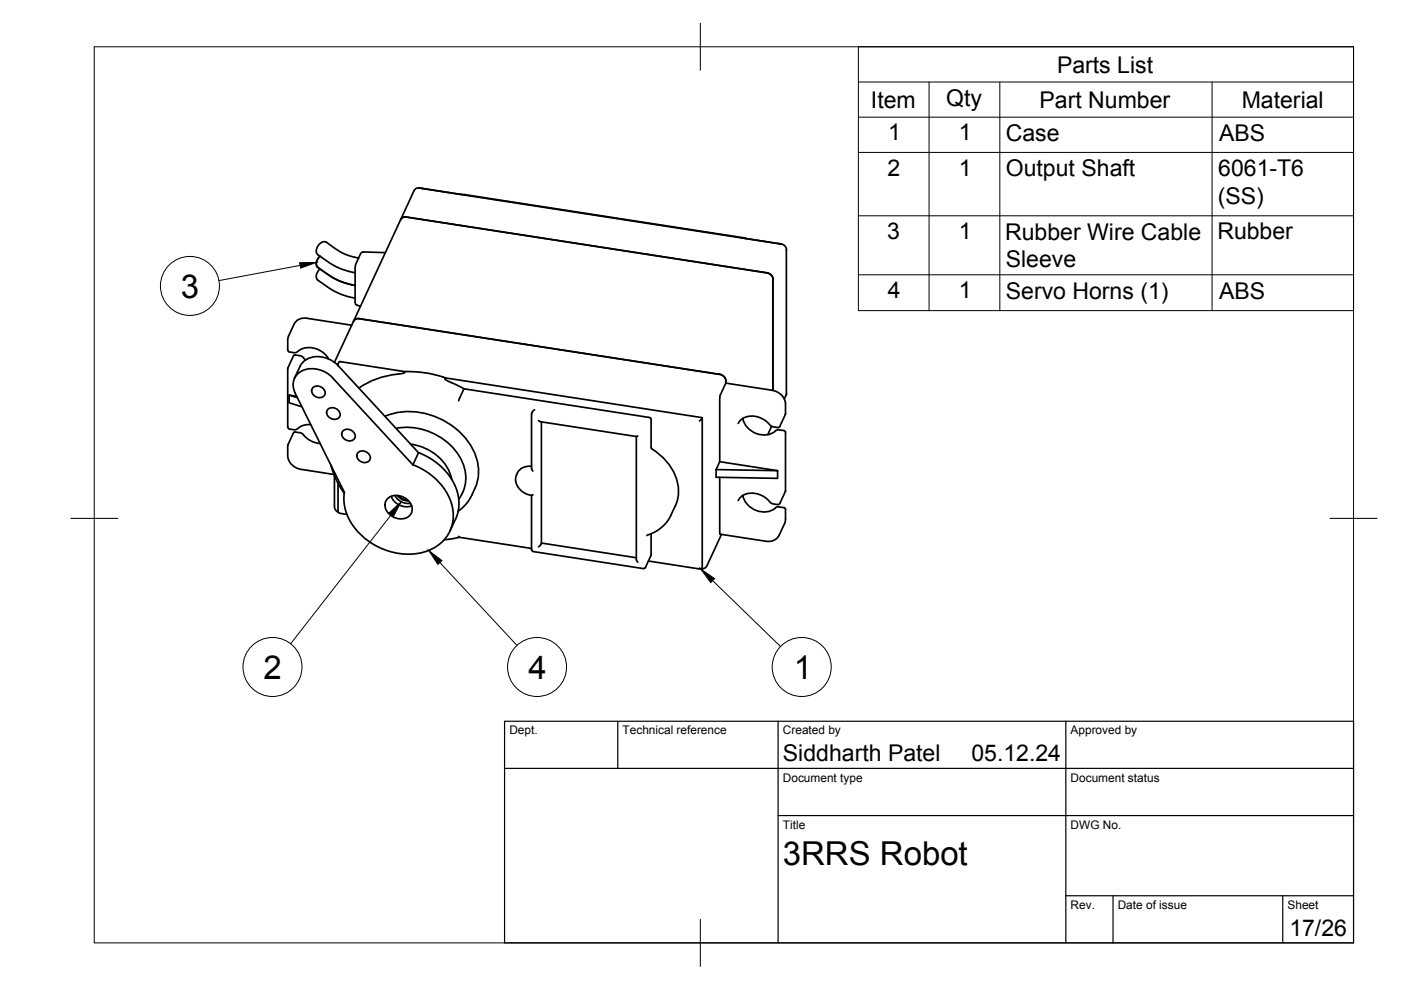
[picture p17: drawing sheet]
<svg xmlns="http://www.w3.org/2000/svg" width="297mm" height="210mm" viewBox="0 0 297 210" stroke-linecap="round" stroke-linejoin="round" font-family="sans-serif">
<defs><g id="words">
<g font-size="7">
<text x="38.3" y="63.1">3</text>
<text x="55.9" y="143.9">2</text>
<text x="112.1" y="143.9">4</text>
<text x="168.3" y="143.9">1</text>
<text x="166" y="183.4">3RRS Robot</text>
</g>
<g font-size="4.9">
<text x="224.1" y="15.4">Parts List</text>
<text x="184.7" y="22.8">Item</text>
<text x="200.6" y="22.4">Qty</text>
<text x="220.4" y="22.8">Part Number</text>
<text x="263.3" y="22.8">Material</text>
<text x="188.3" y="29.8">1</text>
<text x="203.3" y="29.8">1</text>
<text x="213.2" y="29.9">Case</text>
<text x="258.5" y="29.9">ABS</text>
<text x="188.2" y="37.2">2</text>
<text x="203.3" y="37.2">1</text>
<text x="213.3" y="37.4">Output Shaft</text>
<text x="258.3" y="37.3">6061-T6</text>
<text x="258.2" y="43.2">(SS)</text>
<text x="188.1" y="50.7">3</text>
<text x="203.3" y="50.7">1</text>
<text x="213.1" y="50.8">Rubber Wire Cable</text>
<text x="258.1" y="50.8">Rubber</text>
<text x="213.3" y="56.7">Sleeve</text>
<text x="188.2" y="63.2">4</text>
<text x="203.3" y="63.2">1</text>
<text x="213.3" y="63.3">Servo Horns (1)</text>
<text x="258.5" y="63.3">ABS</text>
<text x="166" y="161.4">Siddharth Patel</text>
<text x="206" y="161.4">05.12.24</text>
<text x="273.4" y="198.6">17/26</text>
</g>
<g font-size="2.5">
<text x="108" y="155.7">Dept.</text>
<text x="132" y="155.7">Technical reference</text>
<text x="166" y="155.7">Created by</text>
<text x="227" y="155.7">Approved by</text>
<text x="166" y="165.7">Document type</text>
<text x="227" y="165.7">Document status</text>
<text x="166" y="175.7">Title</text>
<text x="227" y="175.7">DWG No.</text>
<text x="227" y="192.7">Rev.</text>
<text x="237" y="192.7">Date of issue</text>
<text x="273" y="192.7">Sheet</text>
</g>
</g></defs>
<!-- layer: Visible -->
<g fill="none" stroke="#000" stroke-width=".36">
<path d="M88.8 39.8l.7 .2M89.6 39.9v.1M89.6 40l8.1 1.2M89.6 40h.1M67.4 54a17.9 17.9 0 0 0 5.5 3.2l2.4 .6M67.4 54a1.77 1.77 0 0 1 0-1.9 1.77 1.77 0 0 1 1.8-.8 13.6 13.6 0 0 0 5.7 3.2l1.1 .2M67.9 54.3a1.67 1.67 0 0 0-.5 2.4l1.6 1.1a14.1 14.1 0 0 0 6.3 2.7M67.9 57a1.67 1.67 0 0 0-.5 2.4l1.6 1.1a14.1 14.1 0 0 0 6.3 2.7M81.7 53.6l-4.9-.1-.4 .3-.9 2-.2 .9v7.5l.2 .4 .9 .3M86.2 46l76.3 11.8M86.2 46a1.16 1.16 0 0 0-1.3 .6M87.8 40.4l-12.8 27.7"/>
<path d="M87.8 40.4a.99 .99 0 0 1 1.3-.5l76.3 11.8M97.7 41.2l.8 .1M97.7 41.2h.1M98.5 41.2v.1M98.5 41.3l59.4 9.2M157.1 50.4l8.2 1.3M157.1 50.4h.1M157.9 50.5l.2 .1M162.5 57.8a1.56 1.56 0 0 1 1.4 1.4v23.6M165.3 51.7h.1M165.3 51.6l.1 .1M165.4 51.7h.2"/>
<path d="M165.4 51.7l.3 .1M165.6 51.7a1.28 1.28 0 0 1 1.1 1.1M166.7 52.8v30.8M61 78.2v12.4M61.3 74.6a1.83 1.83 0 0 0 1.6 .1 4.5 4.5 0 0 1 6.8 1.4M62.4 68.7l-1.4 3v2.5l.4 .4M64.8 76.3l-.4-.4a2.12 2.12 0 0 0-2-.6l-1.4 2.9M65.1 67.5l9.5 1.5M65.1 67.5a2.46 2.46 0 0 0-2.7 1.2M71.7 77.2v.3M71.7 77.6l17 18.4-1.2 2.6-16.9-18.5a5.5 5.5 0 0 0-7.5-.8 3.4 3.4 0 0 0-.5 4M71.7 77.6a5.5 5.5 0 0 0-7.4-.9l-.7 1-1.2 2.5"/>
<path d="M72.2 76.7l13.7 2.1-.2 .2-.3 .2a19.1 19.1 0 0 0-9.3 3.1M72.2 76.7l-.4 .1-.1 .4M75 68.1l-4.1 8.7M75 68.1a1.11 1.11 0 0 1 1.2-.5l76.3 11.8a1.56 1.56 0 0 1 1.4 1.3M75.7 64.7h.1M85.9 78.8a23.7 23.7 0 0 1 8.6 1.3M61 90.6l.4 .3M61.3 83.8l1.6 .2M62.6 83.3l10.4 21.1M63.1 84.3l-1.8-.5v1.6l2.7 .8M63.6 91.8l-1-.2-.4 .1-1.2 2.6v2.3a3.2 3.2 0 0 0 2.9 2.9l6.9 1.1M63.6 91.7a1.66 1.66 0 0 1 1.1 .9l1.5 1 1.7 .4"/>
<path d="M65.9 90a4 4 0 0 0-3.2 1.1l-1.4-.1M66.3 82.2a1.59 1.59 0 0 1 1.8-.1 1.59 1.59 0 0 1 .8 1.6 1.54 1.54 0 0 1-1.9 .5 1.54 1.54 0 0 1-.9-1.7zM69.5 86.8a1.59 1.59 0 0 1 1.8-.1 1.59 1.59 0 0 1 .8 1.6 1.54 1.54 0 0 1-1.9 .5 1.54 1.54 0 0 1-.9-1.7zM70.1 98.6a18.5 18.5 0 0 0 2.9 6M72.7 91.3a1.59 1.59 0 0 1 1.8-.1 1.59 1.59 0 0 1 .8 1.6 1.54 1.54 0 0 1-1.9 .5 1.54 1.54 0 0 1-.9-1.6zM75.9 95.9a1.59 1.59 0 0 1 1.8-.1 1.59 1.59 0 0 1 .7 1.6 1.54 1.54 0 0 1-1.8 .5 1.54 1.54 0 0 1-.9-1.7zM81.6 88.3a15.2 15.2 0 0 1 19.4 8.6 10.5 10.5 0 0 1-2.2 10l-1.7 1.5M84 90.8a13 13 0 0 1 14.3 8 7.6 7.6 0 0 1-1.1 7.1M87.1 94.2a10.1 10.1 0 0 1 8.7 7.5M87.6 98.5a13 13 0 0 1 8.4 9.5 8.1 8.1 0 0 1-6.9 9.2 14.3 14.3 0 0 1-15.5-8.1 8.8 8.8 0 0 1-.6-4.7M88.8 96a12.9 12.9 0 0 1 8.4 9.7 7.9 7.9 0 0 1-.6 4.3M95.7 81.1l-1.3-.6v-.4l54.5 8.5-.1 32"/>
<path d="M95.7 81.1l2.7 1.3M98.4 82.4l39.3 6.1 .4 .4M98.4 82.4l-1.2 2.6M112.7 98.9a2.83 2.83 0 0 0-3 1.4M112.9 87.3l-.2 .5v11.5l.3 .6M113.4 86.9l-.5 .4M114.2 89.2l.3 .2M114.5 89.4l20.5 3.2 .2-.2M114.8 89.4v25.7l-.2 .4M134.9 92.6v26.1M138 88.9v6M138.1 94.9l.2 .3"/>
<path d="M138.3 95.2a10.7 10.7 0 0 1 5.5 10l-.6 2M148.9 88.6l-.6 .7M152.6 97.9l-.8 1.7v1.6l13.1 .2v-1.6l-13.1-.2M153.9 80.7v.5l-1.3 3.1v13.6l12.3 1.9M153.9 80.7v.5l9.7 1.5a3.3 3.3 0 0 1 2.9 2.9M157.5 88.7a4.5 4.5 0 0 0 7.1 2.5l.6-.1M163.6 90.4l-.8 1.8M165.2 91.1l1.2 .2 .1 .4v12.4l-1.2 2.7-.4 .2M166.5 87.9l-1.3 2.7h-.3l-1.4-.2a4.9 4.9 0 0 0-6.2-1.5l-.8 .9M166.5 85.6v2.1M166.5 87.7v.1M166.7 83.8l-.4 .8"/>
<path d="M166.7 83.6v.2M70.9 100.9v6.5a1.36 1.36 0 0 0 .8 1.2M71.7 102.5v5.9M71.7 108.4l.3 .4 1.6 .3M82.3 105.7a3.3 3.3 0 0 1 5.1 2.3 2.41 2.41 0 0 1-3.6 1.8 2.74 2.74 0 0 1-1.9-3.7zM82.9 105.2a3.5 3.5 0 0 0 4.4 2.1M83.8 105.1a3.2 3.2 0 0 0 3.2 1.6M84.3 105.1a3 3 0 0 0 2.3 1.1M84.5 105.1a3.2 3.2 0 0 0 2 1M96.6 110l-1.2 2.6M97.2 113.7l.1 .2M97.3 113.9l15.4 2.4"/>
<path d="M97.4 113.9l-3.2 .5M109.7 100.3a3.3 3.3 0 0 0 2.6 4.7h.4M112.7 105v11.5M112.7 116.5l.3 .4M113 104.9l-.3 .1M113 116.9l23.4 3.6 .4-.2 1.2-2.5M114.7 115.5l-.5 .4M114.8 115.1l20.1 3.2M134.9 118.7l.3 .5M137.5 118.9l11.2 1.8M138 113.2v4.5M138.1 117.6l-.1 .1"/>
<path d="M143.2 107.2l-1 2.1a8.5 8.5 0 0 1-5.1 4.3M152.6 101.2v11.9M152.6 113.1v.1M153 113.3l-3.1 6.7a1.23 1.23 0 0 1-1.1 .6M156.5 106.1a3.7 3.7 0 0 1 5.1-1l.9 .6 1 1 1.4 .3M157.5 105a4.5 4.5 0 0 0 7.1 2.5l.6-.1M165.2 107.5l1 .1 .3 .4M166.5 108v2.1M166.5 110.1l-.1 .8-1.2 2.6a2.55 2.55 0 0 1-2.8 1.3l-9.8-1.5M148.3 120.5l.5 .1"/>
</g>
<!-- layer: BORDER -->
<path d="M20 9.9h267v190h-267zM148.5 4.9v10M15 109.9h10M282 109.9h10M148.5 194.9v10" fill="none" stroke="#000" stroke-width=".21"/>
<!-- layer: TITLEBLOCK -->
<path d="M107 152.9h180v47h-180zM131 152.9v10M165 152.9v47M226 152.9v47M107 162.9h180M165 172.9h122M226 189.9h61M236 189.9v10M272 189.9v10" fill="none" stroke="#000" stroke-width=".25"/>
<!-- layer: Parts Lists -->
<path d="M182 9.9h105v56h-105zM182 17.4h105M197 17.4v48.5M212 17.4v48.5M257 17.4v48.5M182 24.8h105M182 32.3h105M182 45.8h105M182 58.3h105" fill="none" stroke="#000" stroke-width=".21"/>
<!-- layer: Balloons -->
<g fill="none" stroke="#000" stroke-width=".21">
<circle cx="40.3" cy="60.6" r="6.3"/>
<circle cx="57.8" cy="141.4" r="6.3"/>
<circle cx="113.9" cy="141.4" r="6.3"/>
<circle cx="170" cy="141.4" r="6.3"/>
</g>
<!-- layer: 0 -->
<path d="M63.5 55.7l3.6-.1-3.4 1.2zM82.5 108.8l2.6-2.4-1.7 3.1zM90.9 116.7l2.8 2.2-.9 .8zM148.6 120.7l2.9 2-.8 .8z" fill="#000" stroke="#000" stroke-width=".21"/>
<path d="M63.6 56.3l-17.2 3.2M82.9 109.1l-21.3 27.4M93.3 119.3l16.3 17.5M151.1 123.1l14.4 14" fill="none" stroke="#000" stroke-width=".21"/>
<use href="#words"/>
</svg>
